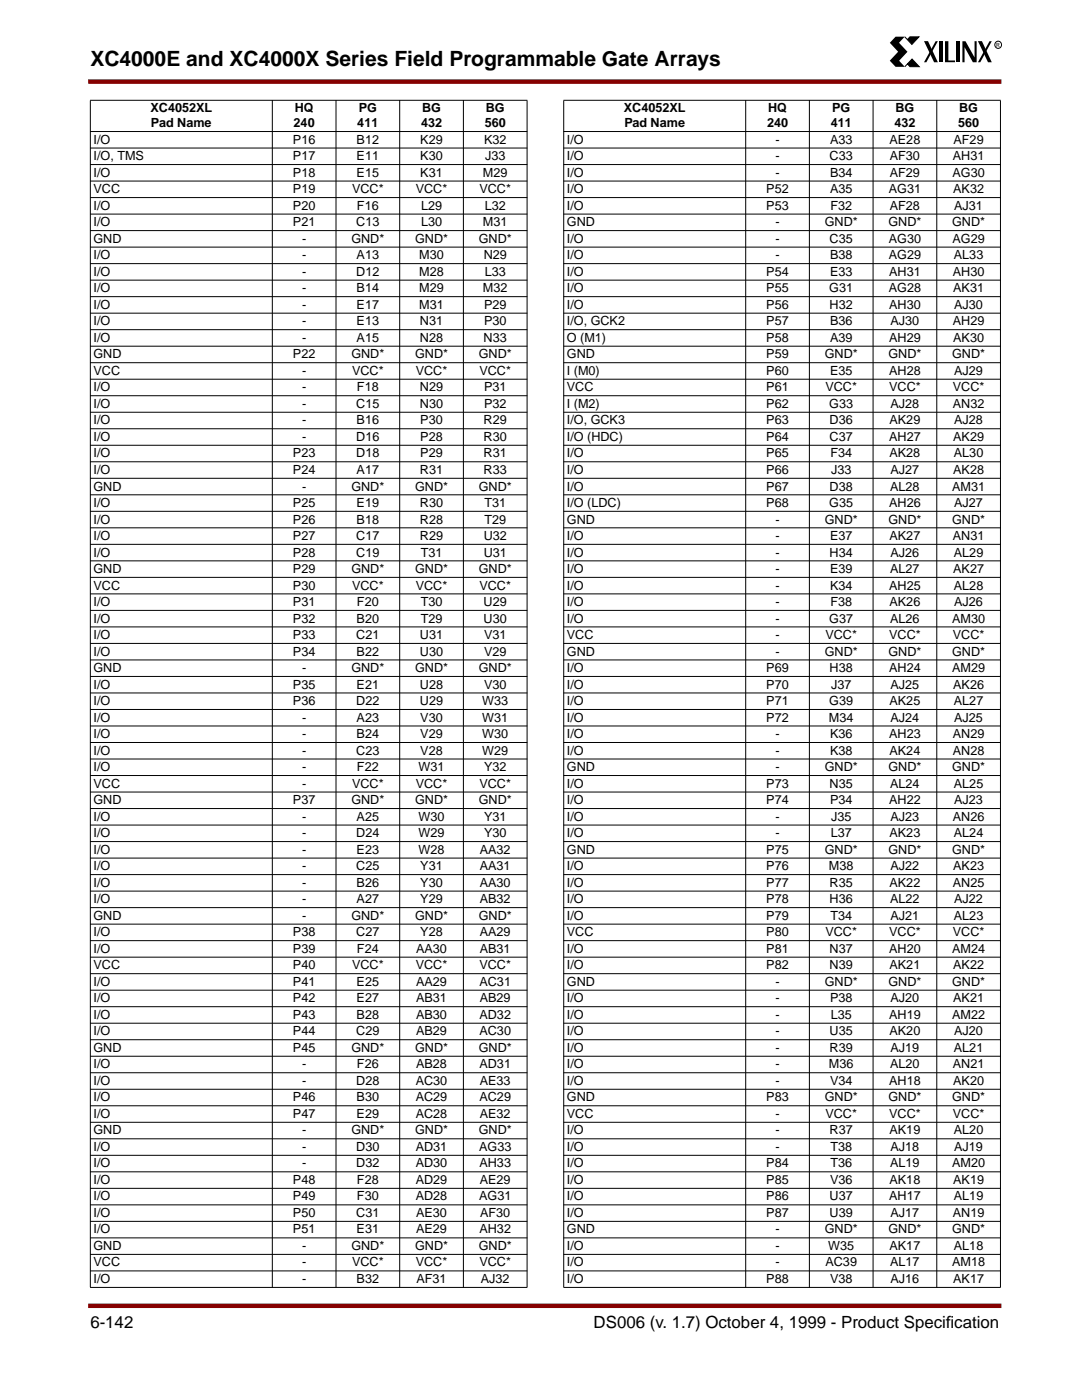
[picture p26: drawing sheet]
<svg xmlns="http://www.w3.org/2000/svg" width="216mm" height="279mm" viewBox="0 0 216 279" stroke-linecap="round" stroke-linejoin="round" font-family="sans-serif">
<defs><g id="words">
<text font-size="4.2" x="18" y="13.1">XC4000E and XC4000X Series Field Programmable Gate Arrays</text>
<g font-size="3.4">
<text x="18" y="265.1">6-142</text>
<text x="118.5" y="265.1">DS006 (v. 1.7) October 4, 1999 - Product Specif</text>
<text x="188.7" y="265.1">ication</text>
</g>
<g font-size="2.5">
<text x="30" y="22.4">XC4052XL</text>
<text x="58.8" y="22.4">HQ</text>
<text x="71.6" y="22.4">PG</text>
<text x="84.2" y="22.4">BG</text>
<text x="96.9" y="22.4">BG</text>
<text x="124.5" y="22.4">XC4052XL</text>
<text x="153.3" y="22.4">HQ</text>
<text x="166" y="22.4">PG</text>
<text x="178.7" y="22.4">BG</text>
<text x="191.4" y="22.4">BG</text>
<text x="18.7" y="28.7">I/O</text>
<text x="30.1" y="25.4">Pad Name</text>
<text x="58.5" y="28.7">P16</text>
<text x="58.6" y="25.4">240</text>
<text x="71.2" y="28.7">B12</text>
<text x="71.3" y="25.4">411</text>
<text x="83.9" y="28.7">K29</text>
<text x="84" y="25.4">432</text>
<text x="96.6" y="28.7">K32</text>
<text x="96.7" y="25.4">560</text>
<text x="113.1" y="28.7">I/O</text>
<text x="124.6" y="25.4">Pad Name</text>
<text x="153" y="25.4">240</text>
<text x="154.7" y="28.7">-</text>
<text x="165.6" y="28.7">A33</text>
<text x="165.8" y="25.4">411</text>
<text x="177.5" y="28.7">AE28</text>
<text x="178.5" y="25.4">432</text>
<text x="190.3" y="28.7">AF29</text>
<text x="191.2" y="25.4">560</text>
<text x="18.7" y="32">I/O, TMS</text>
<text x="18.7" y="35.3">I/O</text>
<text x="58.5" y="32">P17</text>
<text x="58.5" y="35.3">P18</text>
<text x="71.2" y="32">E11</text>
<text x="71.2" y="35.3">E15</text>
<text x="83.9" y="32">K30</text>
<text x="83.9" y="35.3">K31</text>
<text x="96.4" y="35.3">M29</text>
<text x="96.8" y="32">J33</text>
<text x="113.1" y="32">I/O</text>
<text x="113.1" y="35.3">I/O</text>
<text x="154.7" y="32">-</text>
<text x="154.7" y="35.3">-</text>
<text x="165.5" y="32">C33</text>
<text x="165.6" y="35.3">B34</text>
<text x="177.6" y="32">AF30</text>
<text x="177.6" y="35.3">AF29</text>
<text x="190.1" y="35.3">AG30</text>
<text x="190.1" y="32">AH31</text>
<text x="18.7" y="38.6">VCC</text>
<text x="18.7" y="41.9">I/O</text>
<text x="58.5" y="41.9">P20</text>
<text x="58.5" y="38.6">P19</text>
<text x="70.3" y="38.6">VCC*</text>
<text x="71.2" y="41.9">F16</text>
<text x="83" y="38.6">VCC*</text>
<text x="84" y="41.9">L29</text>
<text x="95.7" y="38.6">VCC*</text>
<text x="96.7" y="41.9">L32</text>
<text x="113.1" y="38.6">I/O</text>
<text x="113.1" y="41.9">I/O</text>
<text x="152.9" y="38.6">P52</text>
<text x="152.9" y="41.9">P53</text>
<text x="165.6" y="38.6">A35</text>
<text x="165.7" y="41.9">F32</text>
<text x="177.3" y="38.6">AG31</text>
<text x="177.6" y="41.9">AF28</text>
<text x="190.2" y="38.6">AK32</text>
<text x="190.4" y="41.9">AJ31</text>
<text x="18.7" y="45.2">I/O</text>
<text x="58.5" y="45.2">P21</text>
<text x="71.1" y="45.2">C13</text>
<text x="84" y="45.2">L30</text>
<text x="96.4" y="45.2">M31</text>
<text x="113.1" y="45.2">GND</text>
<text x="154.7" y="45.2">-</text>
<text x="164.6" y="45.2">GND*</text>
<text x="177.3" y="45.2">GND*</text>
<text x="190" y="45.2">GND*</text>
<text x="18.7" y="48.5">GND</text>
<text x="18.7" y="51.8">I/O</text>
<text x="60.3" y="48.5">-</text>
<text x="60.3" y="51.8">-</text>
<text x="70.1" y="48.5">GND*</text>
<text x="71.2" y="51.8">A13</text>
<text x="82.8" y="48.5">GND*</text>
<text x="83.7" y="51.8">M30</text>
<text x="95.5" y="48.5">GND*</text>
<text x="96.5" y="51.8">N29</text>
<text x="113.1" y="48.5">I/O</text>
<text x="113.1" y="51.8">I/O</text>
<text x="154.7" y="48.5">-</text>
<text x="154.7" y="51.8">-</text>
<text x="165.5" y="48.5">C35</text>
<text x="165.6" y="51.8">B38</text>
<text x="177.3" y="48.5">AG30</text>
<text x="177.3" y="51.8">AG29</text>
<text x="190.1" y="48.5">AG29</text>
<text x="190.3" y="51.8">AL33</text>
<text x="18.7" y="55.1">I/O</text>
<text x="18.7" y="58.4">I/O</text>
<text x="60.3" y="55.1">-</text>
<text x="60.3" y="58.4">-</text>
<text x="71.1" y="55.1">D12</text>
<text x="71.2" y="58.4">B14</text>
<text x="83.7" y="55.1">M28</text>
<text x="83.7" y="58.4">M29</text>
<text x="96.4" y="58.4">M32</text>
<text x="96.7" y="55.1">L33</text>
<text x="113.1" y="55.1">I/O</text>
<text x="113.1" y="58.4">I/O</text>
<text x="152.9" y="55.1">P54</text>
<text x="152.9" y="58.4">P55</text>
<text x="165.5" y="58.4">G31</text>
<text x="165.6" y="55.1">E33</text>
<text x="177.3" y="58.4">AG28</text>
<text x="177.4" y="55.1">AH31</text>
<text x="190.1" y="55.1">AH30</text>
<text x="190.2" y="58.4">AK31</text>
<text x="18.7" y="61.7">I/O</text>
<text x="18.7" y="64.9">I/O</text>
<text x="60.3" y="61.7">-</text>
<text x="60.3" y="64.9">-</text>
<text x="71.2" y="61.7">E17</text>
<text x="71.2" y="64.9">E13</text>
<text x="83.7" y="61.7">M31</text>
<text x="83.8" y="64.9">N31</text>
<text x="96.6" y="61.7">P29</text>
<text x="96.6" y="64.9">P30</text>
<text x="113.1" y="61.7">I/O</text>
<text x="113.1" y="64.9">I/O, GCK2</text>
<text x="152.9" y="61.7">P56</text>
<text x="152.9" y="64.9">P57</text>
<text x="165.5" y="61.7">H32</text>
<text x="165.6" y="64.9">B36</text>
<text x="177.4" y="61.7">AH30</text>
<text x="177.7" y="64.9">AJ30</text>
<text x="190.1" y="64.9">AH29</text>
<text x="190.4" y="61.7">AJ30</text>
<text x="18.7" y="68.2">I/O</text>
<text x="18.7" y="71.5">GND</text>
<text x="58.5" y="71.5">P22</text>
<text x="60.3" y="68.2">-</text>
<text x="70.1" y="71.5">GND*</text>
<text x="71.2" y="68.2">A15</text>
<text x="82.8" y="71.5">GND*</text>
<text x="83.8" y="68.2">N28</text>
<text x="95.5" y="71.5">GND*</text>
<text x="96.5" y="68.2">N33</text>
<text x="113.1" y="68.2">O (M1)</text>
<text x="113.1" y="71.5">GND</text>
<text x="152.9" y="68.2">P58</text>
<text x="152.9" y="71.5">P59</text>
<text x="164.6" y="71.5">GND*</text>
<text x="165.6" y="68.2">A39</text>
<text x="177.3" y="71.5">GND*</text>
<text x="177.4" y="68.2">AH29</text>
<text x="190" y="71.5">GND*</text>
<text x="190.2" y="68.2">AK30</text>
<text x="18.7" y="74.8">VCC</text>
<text x="60.3" y="74.8">-</text>
<text x="70.3" y="74.8">VCC*</text>
<text x="83" y="74.8">VCC*</text>
<text x="95.7" y="74.8">VCC*</text>
<text x="113.1" y="74.8">I (M0)</text>
<text x="152.9" y="74.8">P60</text>
<text x="165.6" y="74.8">E35</text>
<text x="177.4" y="74.8">AH28</text>
<text x="190.4" y="74.8">AJ29</text>
<text x="18.7" y="78.1">I/O</text>
<text x="18.7" y="81.4">I/O</text>
<text x="60.3" y="78.1">-</text>
<text x="60.3" y="81.4">-</text>
<text x="71.1" y="81.4">C15</text>
<text x="71.2" y="78.1">F18</text>
<text x="83.8" y="81.4">N30</text>
<text x="83.8" y="78.1">N29</text>
<text x="96.6" y="81.4">P32</text>
<text x="96.6" y="78.1">P31</text>
<text x="113.1" y="78.1">VCC</text>
<text x="113.1" y="81.4">I (M2)</text>
<text x="152.9" y="78.1">P61</text>
<text x="152.9" y="81.4">P62</text>
<text x="164.7" y="78.1">VCC*</text>
<text x="165.5" y="81.4">G33</text>
<text x="177.4" y="78.1">VCC*</text>
<text x="177.7" y="81.4">AJ28</text>
<text x="190.1" y="81.4">AN32</text>
<text x="190.1" y="78.1">VCC*</text>
<text x="18.7" y="84.7">I/O</text>
<text x="18.7" y="88">I/O</text>
<text x="60.3" y="84.7">-</text>
<text x="60.3" y="88">-</text>
<text x="71.1" y="88">D16</text>
<text x="71.2" y="84.7">B16</text>
<text x="83.9" y="84.7">P30</text>
<text x="83.9" y="88">P28</text>
<text x="96.5" y="84.7">R29</text>
<text x="96.5" y="88">R30</text>
<text x="113.1" y="84.7">I/O, GCK3</text>
<text x="113.1" y="88">I/O (HDC)</text>
<text x="152.9" y="84.7">P63</text>
<text x="152.9" y="88">P64</text>
<text x="165.5" y="84.7">D36</text>
<text x="165.5" y="88">C37</text>
<text x="177.4" y="88">AH27</text>
<text x="177.5" y="84.7">AK29</text>
<text x="190.2" y="88">AK29</text>
<text x="190.4" y="84.7">AJ28</text>
<text x="18.7" y="91.3">I/O</text>
<text x="18.7" y="94.6">I/O</text>
<text x="58.5" y="91.3">P23</text>
<text x="58.5" y="94.6">P24</text>
<text x="71.1" y="91.3">D18</text>
<text x="71.2" y="94.6">A17</text>
<text x="83.8" y="94.6">R31</text>
<text x="83.9" y="91.3">P29</text>
<text x="96.5" y="91.3">R31</text>
<text x="96.5" y="94.6">R33</text>
<text x="113.1" y="91.3">I/O</text>
<text x="113.1" y="94.6">I/O</text>
<text x="152.9" y="91.3">P65</text>
<text x="152.9" y="94.6">P66</text>
<text x="165.7" y="91.3">F34</text>
<text x="165.8" y="94.6">J33</text>
<text x="177.5" y="91.3">AK28</text>
<text x="177.7" y="94.6">AJ27</text>
<text x="190.2" y="94.6">AK28</text>
<text x="190.3" y="91.3">AL30</text>
<text x="18.7" y="97.9">GND</text>
<text x="18.7" y="101.2">I/O</text>
<text x="58.5" y="101.2">P25</text>
<text x="60.3" y="97.9">-</text>
<text x="70.1" y="97.9">GND*</text>
<text x="71.2" y="101.2">E19</text>
<text x="82.8" y="97.9">GND*</text>
<text x="83.8" y="101.2">R30</text>
<text x="95.5" y="97.9">GND*</text>
<text x="96.6" y="101.2">T31</text>
<text x="113.1" y="97.9">I/O</text>
<text x="113.1" y="101.2">I/O (LDC)</text>
<text x="152.9" y="97.9">P67</text>
<text x="152.9" y="101.2">P68</text>
<text x="165.5" y="101.2">G35</text>
<text x="165.5" y="97.9">D38</text>
<text x="177.4" y="101.2">AH26</text>
<text x="177.6" y="97.9">AL28</text>
<text x="190" y="97.9">AM31</text>
<text x="190.4" y="101.2">AJ27</text>
<text x="18.7" y="104.5">I/O</text>
<text x="18.7" y="107.8">I/O</text>
<text x="58.5" y="104.5">P26</text>
<text x="58.5" y="107.8">P27</text>
<text x="71.1" y="107.8">C17</text>
<text x="71.2" y="104.5">B18</text>
<text x="83.8" y="104.5">R28</text>
<text x="83.8" y="107.8">R29</text>
<text x="96.5" y="107.8">U32</text>
<text x="96.6" y="104.5">T29</text>
<text x="113.1" y="104.5">GND</text>
<text x="113.1" y="107.8">I/O</text>
<text x="154.7" y="104.5">-</text>
<text x="154.7" y="107.8">-</text>
<text x="164.6" y="104.5">GND*</text>
<text x="165.6" y="107.8">E37</text>
<text x="177.3" y="104.5">GND*</text>
<text x="177.5" y="107.8">AK27</text>
<text x="190" y="104.5">GND*</text>
<text x="190.1" y="107.8">AN31</text>
<text x="18.7" y="111.1">I/O</text>
<text x="58.5" y="111.1">P28</text>
<text x="71.1" y="111.1">C19</text>
<text x="83.9" y="111.1">T31</text>
<text x="96.5" y="111.1">U31</text>
<text x="113.1" y="111.1">I/O</text>
<text x="154.7" y="111.1">-</text>
<text x="165.5" y="111.1">H34</text>
<text x="177.7" y="111.1">AJ26</text>
<text x="190.3" y="111.1">AL29</text>
<text x="18.7" y="114.4">GND</text>
<text x="18.7" y="117.7">VCC</text>
<text x="58.5" y="114.4">P29</text>
<text x="58.5" y="117.7">P30</text>
<text x="70.1" y="114.4">GND*</text>
<text x="70.3" y="117.7">VCC*</text>
<text x="82.8" y="114.4">GND*</text>
<text x="83" y="117.7">VCC*</text>
<text x="95.5" y="114.4">GND*</text>
<text x="95.7" y="117.7">VCC*</text>
<text x="113.1" y="114.4">I/O</text>
<text x="113.1" y="117.7">I/O</text>
<text x="154.7" y="114.4">-</text>
<text x="154.7" y="117.7">-</text>
<text x="165.6" y="114.4">E39</text>
<text x="165.6" y="117.7">K34</text>
<text x="177.4" y="117.7">AH25</text>
<text x="177.6" y="114.4">AL27</text>
<text x="190.2" y="114.4">AK27</text>
<text x="190.3" y="117.7">AL28</text>
<text x="18.7" y="121">I/O</text>
<text x="18.7" y="124.2">I/O</text>
<text x="58.5" y="121">P31</text>
<text x="58.5" y="124.2">P32</text>
<text x="71.2" y="124.2">B20</text>
<text x="71.2" y="121">F20</text>
<text x="83.9" y="121">T30</text>
<text x="83.9" y="124.2">T29</text>
<text x="96.5" y="121">U29</text>
<text x="96.5" y="124.2">U30</text>
<text x="113.1" y="121">I/O</text>
<text x="113.1" y="124.2">I/O</text>
<text x="154.7" y="121">-</text>
<text x="154.7" y="124.2">-</text>
<text x="165.5" y="124.2">G37</text>
<text x="165.7" y="121">F38</text>
<text x="177.5" y="121">AK26</text>
<text x="177.6" y="124.2">AL26</text>
<text x="190" y="124.2">AM30</text>
<text x="190.4" y="121">AJ26</text>
<text x="18.7" y="127.5">I/O</text>
<text x="18.7" y="130.8">I/O</text>
<text x="58.5" y="127.5">P33</text>
<text x="58.5" y="130.8">P34</text>
<text x="71.1" y="127.5">C21</text>
<text x="71.2" y="130.8">B22</text>
<text x="83.8" y="130.8">U30</text>
<text x="83.8" y="127.5">U31</text>
<text x="96.6" y="130.8">V29</text>
<text x="96.6" y="127.5">V31</text>
<text x="113.1" y="127.5">VCC</text>
<text x="113.1" y="130.8">GND</text>
<text x="154.7" y="127.5">-</text>
<text x="154.7" y="130.8">-</text>
<text x="164.6" y="130.8">GND*</text>
<text x="164.7" y="127.5">VCC*</text>
<text x="177.3" y="130.8">GND*</text>
<text x="177.4" y="127.5">VCC*</text>
<text x="190" y="130.8">GND*</text>
<text x="190.1" y="127.5">VCC*</text>
<text x="18.7" y="134.1">GND</text>
<text x="18.7" y="137.4">I/O</text>
<text x="58.5" y="137.4">P35</text>
<text x="60.3" y="134.1">-</text>
<text x="70.1" y="134.1">GND*</text>
<text x="71.2" y="137.4">E21</text>
<text x="82.8" y="134.1">GND*</text>
<text x="83.8" y="137.4">U28</text>
<text x="95.5" y="134.1">GND*</text>
<text x="96.6" y="137.4">V30</text>
<text x="113.1" y="134.1">I/O</text>
<text x="113.1" y="137.4">I/O</text>
<text x="152.9" y="134.1">P69</text>
<text x="152.9" y="137.4">P70</text>
<text x="165.5" y="134.1">H38</text>
<text x="165.8" y="137.4">J37</text>
<text x="177.4" y="134.1">AH24</text>
<text x="177.7" y="137.4">AJ25</text>
<text x="190" y="134.1">AM29</text>
<text x="190.2" y="137.4">AK26</text>
<text x="18.7" y="140.7">I/O</text>
<text x="58.5" y="140.7">P36</text>
<text x="71.1" y="140.7">D22</text>
<text x="83.8" y="140.7">U29</text>
<text x="96.2" y="140.7">W33</text>
<text x="113.1" y="140.7">I/O</text>
<text x="152.9" y="140.7">P71</text>
<text x="165.5" y="140.7">G39</text>
<text x="177.5" y="140.7">AK25</text>
<text x="190.3" y="140.7">AL27</text>
<text x="18.7" y="144">I/O</text>
<text x="18.7" y="147.3">I/O</text>
<text x="60.3" y="144">-</text>
<text x="60.3" y="147.3">-</text>
<text x="71.2" y="144">A23</text>
<text x="71.2" y="147.3">B24</text>
<text x="83.9" y="144">V30</text>
<text x="83.9" y="147.3">V29</text>
<text x="96.2" y="144">W31</text>
<text x="96.2" y="147.3">W30</text>
<text x="113.1" y="144">I/O</text>
<text x="113.1" y="147.3">I/O</text>
<text x="152.9" y="144">P72</text>
<text x="154.7" y="147.3">-</text>
<text x="165.4" y="144">M34</text>
<text x="165.6" y="147.3">K36</text>
<text x="177.4" y="147.3">AH23</text>
<text x="177.7" y="144">AJ24</text>
<text x="190.1" y="147.3">AN29</text>
<text x="190.4" y="144">AJ25</text>
<text x="18.7" y="150.6">I/O</text>
<text x="18.7" y="153.9">I/O</text>
<text x="60.3" y="150.6">-</text>
<text x="60.3" y="153.9">-</text>
<text x="71.1" y="150.6">C23</text>
<text x="71.2" y="153.9">F22</text>
<text x="83.5" y="153.9">W31</text>
<text x="83.9" y="150.6">V28</text>
<text x="96.2" y="150.6">W29</text>
<text x="96.6" y="153.9">Y32</text>
<text x="113.1" y="150.6">I/O</text>
<text x="113.1" y="153.9">GND</text>
<text x="154.7" y="150.6">-</text>
<text x="154.7" y="153.9">-</text>
<text x="164.6" y="153.9">GND*</text>
<text x="165.6" y="150.6">K38</text>
<text x="177.3" y="153.9">GND*</text>
<text x="177.5" y="150.6">AK24</text>
<text x="190" y="153.9">GND*</text>
<text x="190.1" y="150.6">AN28</text>
<text x="18.7" y="157.2">VCC</text>
<text x="18.7" y="160.5">GND</text>
<text x="58.5" y="160.5">P37</text>
<text x="60.3" y="157.2">-</text>
<text x="70.1" y="160.5">GND*</text>
<text x="70.3" y="157.2">VCC*</text>
<text x="82.8" y="160.5">GND*</text>
<text x="83" y="157.2">VCC*</text>
<text x="95.5" y="160.5">GND*</text>
<text x="95.7" y="157.2">VCC*</text>
<text x="113.1" y="157.2">I/O</text>
<text x="113.1" y="160.5">I/O</text>
<text x="152.9" y="157.2">P73</text>
<text x="152.9" y="160.5">P74</text>
<text x="165.5" y="157.2">N35</text>
<text x="165.6" y="160.5">P34</text>
<text x="177.4" y="160.5">AH22</text>
<text x="177.6" y="157.2">AL24</text>
<text x="190.3" y="157.2">AL25</text>
<text x="190.4" y="160.5">AJ23</text>
<text x="18.7" y="163.8">I/O</text>
<text x="18.7" y="167.1">I/O</text>
<text x="60.3" y="163.8">-</text>
<text x="60.3" y="167.1">-</text>
<text x="71.1" y="167.1">D24</text>
<text x="71.2" y="163.8">A25</text>
<text x="83.5" y="163.8">W30</text>
<text x="83.5" y="167.1">W29</text>
<text x="96.6" y="163.8">Y31</text>
<text x="96.6" y="167.1">Y30</text>
<text x="113.1" y="163.8">I/O</text>
<text x="113.1" y="167.1">I/O</text>
<text x="154.7" y="163.8">-</text>
<text x="154.7" y="167.1">-</text>
<text x="165.8" y="167.1">L37</text>
<text x="165.8" y="163.8">J35</text>
<text x="177.5" y="167.1">AK23</text>
<text x="177.7" y="163.8">AJ23</text>
<text x="190.1" y="163.8">AN26</text>
<text x="190.3" y="167.1">AL24</text>
<text x="18.7" y="170.4">I/O</text>
<text x="18.7" y="173.7">I/O</text>
<text x="60.3" y="170.4">-</text>
<text x="60.3" y="173.7">-</text>
<text x="71.1" y="173.7">C25</text>
<text x="71.2" y="170.4">E23</text>
<text x="83.5" y="170.4">W28</text>
<text x="83.9" y="173.7">Y31</text>
<text x="95.7" y="170.4">AA32</text>
<text x="95.7" y="173.7">AA31</text>
<text x="113.1" y="170.4">GND</text>
<text x="113.1" y="173.7">I/O</text>
<text x="152.9" y="170.4">P75</text>
<text x="152.9" y="173.7">P76</text>
<text x="164.6" y="170.4">GND*</text>
<text x="165.4" y="173.7">M38</text>
<text x="177.3" y="170.4">GND*</text>
<text x="177.7" y="173.7">AJ22</text>
<text x="190" y="170.4">GND*</text>
<text x="190.2" y="173.7">AK23</text>
<text x="18.7" y="177">I/O</text>
<text x="60.3" y="177">-</text>
<text x="71.2" y="177">B26</text>
<text x="83.9" y="177">Y30</text>
<text x="95.7" y="177">AA30</text>
<text x="113.1" y="177">I/O</text>
<text x="152.9" y="177">P77</text>
<text x="165.5" y="177">R35</text>
<text x="177.5" y="177">AK22</text>
<text x="190.1" y="177">AN25</text>
<text x="18.7" y="180.3">I/O</text>
<text x="18.7" y="183.6">GND</text>
<text x="60.3" y="180.3">-</text>
<text x="60.3" y="183.6">-</text>
<text x="70.1" y="183.6">GND*</text>
<text x="71.2" y="180.3">A27</text>
<text x="82.8" y="183.6">GND*</text>
<text x="83.9" y="180.3">Y29</text>
<text x="95.5" y="183.6">GND*</text>
<text x="95.7" y="180.3">AB32</text>
<text x="113.1" y="180.3">I/O</text>
<text x="113.1" y="183.6">I/O</text>
<text x="152.9" y="180.3">P78</text>
<text x="152.9" y="183.6">P79</text>
<text x="165.5" y="180.3">H36</text>
<text x="165.7" y="183.6">T34</text>
<text x="177.6" y="180.3">AL22</text>
<text x="177.7" y="183.6">AJ21</text>
<text x="190.3" y="183.6">AL23</text>
<text x="190.4" y="180.3">AJ22</text>
<text x="18.7" y="186.8">I/O</text>
<text x="18.7" y="190.1">I/O</text>
<text x="58.5" y="186.8">P38</text>
<text x="58.5" y="190.1">P39</text>
<text x="71.1" y="186.8">C27</text>
<text x="71.2" y="190.1">F24</text>
<text x="83" y="190.1">AA30</text>
<text x="83.9" y="186.8">Y28</text>
<text x="95.7" y="190.1">AB31</text>
<text x="95.7" y="186.8">AA29</text>
<text x="113.1" y="186.8">VCC</text>
<text x="113.1" y="190.1">I/O</text>
<text x="152.9" y="186.8">P80</text>
<text x="152.9" y="190.1">P81</text>
<text x="164.7" y="186.8">VCC*</text>
<text x="165.5" y="190.1">N37</text>
<text x="177.4" y="190.1">AH20</text>
<text x="177.4" y="186.8">VCC*</text>
<text x="190" y="190.1">AM24</text>
<text x="190.1" y="186.8">VCC*</text>
<text x="18.7" y="193.4">VCC</text>
<text x="18.7" y="196.7">I/O</text>
<text x="58.5" y="196.7">P41</text>
<text x="58.5" y="193.4">P40</text>
<text x="70.3" y="193.4">VCC*</text>
<text x="71.2" y="196.7">E25</text>
<text x="83" y="193.4">VCC*</text>
<text x="83" y="196.7">AA29</text>
<text x="95.7" y="193.4">VCC*</text>
<text x="95.7" y="196.7">AC31</text>
<text x="113.1" y="193.4">I/O</text>
<text x="113.1" y="196.7">GND</text>
<text x="152.9" y="193.4">P82</text>
<text x="154.7" y="196.7">-</text>
<text x="164.6" y="196.7">GND*</text>
<text x="165.5" y="193.4">N39</text>
<text x="177.3" y="196.7">GND*</text>
<text x="177.5" y="193.4">AK21</text>
<text x="190" y="196.7">GND*</text>
<text x="190.2" y="193.4">AK22</text>
<text x="18.7" y="200">I/O</text>
<text x="18.7" y="203.3">I/O</text>
<text x="58.5" y="200">P42</text>
<text x="58.5" y="203.3">P43</text>
<text x="71.2" y="200">E27</text>
<text x="71.2" y="203.3">B28</text>
<text x="83" y="200">AB31</text>
<text x="83" y="203.3">AB30</text>
<text x="95.7" y="203.3">AD32</text>
<text x="95.7" y="200">AB29</text>
<text x="113.1" y="200">I/O</text>
<text x="113.1" y="203.3">I/O</text>
<text x="154.7" y="200">-</text>
<text x="154.7" y="203.3">-</text>
<text x="165.6" y="200">P38</text>
<text x="165.8" y="203.3">L35</text>
<text x="177.4" y="203.3">AH19</text>
<text x="177.7" y="200">AJ20</text>
<text x="190" y="203.3">AM22</text>
<text x="190.2" y="200">AK21</text>
<text x="18.7" y="206.6">I/O</text>
<text x="18.7" y="209.9">GND</text>
<text x="58.5" y="206.6">P44</text>
<text x="58.5" y="209.9">P45</text>
<text x="70.1" y="209.9">GND*</text>
<text x="71.1" y="206.6">C29</text>
<text x="82.8" y="209.9">GND*</text>
<text x="83" y="206.6">AB29</text>
<text x="95.5" y="209.9">GND*</text>
<text x="95.7" y="206.6">AC30</text>
<text x="113.1" y="206.6">I/O</text>
<text x="113.1" y="209.9">I/O</text>
<text x="154.7" y="206.6">-</text>
<text x="154.7" y="209.9">-</text>
<text x="165.5" y="206.6">U35</text>
<text x="165.5" y="209.9">R39</text>
<text x="177.5" y="206.6">AK20</text>
<text x="177.7" y="209.9">AJ19</text>
<text x="190.3" y="209.9">AL21</text>
<text x="190.4" y="206.6">AJ20</text>
<text x="18.7" y="213.2">I/O</text>
<text x="60.3" y="213.2">-</text>
<text x="71.2" y="213.2">F26</text>
<text x="83" y="213.2">AB28</text>
<text x="95.7" y="213.2">AD31</text>
<text x="113.1" y="213.2">I/O</text>
<text x="154.7" y="213.2">-</text>
<text x="165.4" y="213.2">M36</text>
<text x="177.6" y="213.2">AL20</text>
<text x="190.1" y="213.2">AN21</text>
<text x="18.7" y="216.5">I/O</text>
<text x="18.7" y="219.8">I/O</text>
<text x="58.5" y="219.8">P46</text>
<text x="60.3" y="216.5">-</text>
<text x="71.1" y="216.5">D28</text>
<text x="71.2" y="219.8">B30</text>
<text x="83" y="216.5">AC30</text>
<text x="83" y="219.8">AC29</text>
<text x="95.7" y="219.8">AC29</text>
<text x="95.7" y="216.5">AE33</text>
<text x="113.1" y="216.5">I/O</text>
<text x="113.1" y="219.8">GND</text>
<text x="152.9" y="219.8">P83</text>
<text x="154.7" y="216.5">-</text>
<text x="164.6" y="219.8">GND*</text>
<text x="165.6" y="216.5">V34</text>
<text x="177.3" y="219.8">GND*</text>
<text x="177.4" y="216.5">AH18</text>
<text x="190" y="219.8">GND*</text>
<text x="190.2" y="216.5">AK20</text>
<text x="18.7" y="223.1">I/O</text>
<text x="18.7" y="226.4">GND</text>
<text x="58.5" y="223.1">P47</text>
<text x="60.3" y="226.4">-</text>
<text x="70.1" y="226.4">GND*</text>
<text x="71.2" y="223.1">E29</text>
<text x="82.8" y="226.4">GND*</text>
<text x="83" y="223.1">AC28</text>
<text x="95.5" y="226.4">GND*</text>
<text x="95.7" y="223.1">AE32</text>
<text x="113.1" y="223.1">VCC</text>
<text x="113.1" y="226.4">I/O</text>
<text x="154.7" y="223.1">-</text>
<text x="154.7" y="226.4">-</text>
<text x="164.7" y="223.1">VCC*</text>
<text x="165.5" y="226.4">R37</text>
<text x="177.4" y="223.1">VCC*</text>
<text x="177.5" y="226.4">AK19</text>
<text x="190.1" y="223.1">VCC*</text>
<text x="190.3" y="226.4">AL20</text>
<text x="18.7" y="229.7">I/O</text>
<text x="18.7" y="233">I/O</text>
<text x="60.3" y="229.7">-</text>
<text x="60.3" y="233">-</text>
<text x="71.1" y="229.7">D30</text>
<text x="71.1" y="233">D32</text>
<text x="83" y="229.7">AD31</text>
<text x="83" y="233">AD30</text>
<text x="95.6" y="229.7">AG33</text>
<text x="95.7" y="233">AH33</text>
<text x="113.1" y="229.7">I/O</text>
<text x="113.1" y="233">I/O</text>
<text x="152.9" y="233">P84</text>
<text x="154.7" y="229.7">-</text>
<text x="165.7" y="233">T36</text>
<text x="165.7" y="229.7">T38</text>
<text x="177.6" y="233">AL19</text>
<text x="177.7" y="229.7">AJ18</text>
<text x="190" y="233">AM20</text>
<text x="190.4" y="229.7">AJ19</text>
<text x="18.7" y="236.3">I/O</text>
<text x="18.7" y="239.6">I/O</text>
<text x="58.5" y="236.3">P48</text>
<text x="58.5" y="239.6">P49</text>
<text x="71.2" y="236.3">F28</text>
<text x="71.2" y="239.6">F30</text>
<text x="83" y="236.3">AD29</text>
<text x="83" y="239.6">AD28</text>
<text x="95.6" y="239.6">AG31</text>
<text x="95.7" y="236.3">AE29</text>
<text x="113.1" y="236.3">I/O</text>
<text x="113.1" y="239.6">I/O</text>
<text x="152.9" y="236.3">P85</text>
<text x="152.9" y="239.6">P86</text>
<text x="165.5" y="239.6">U37</text>
<text x="165.6" y="236.3">V36</text>
<text x="177.4" y="239.6">AH17</text>
<text x="177.5" y="236.3">AK18</text>
<text x="190.2" y="236.3">AK19</text>
<text x="190.3" y="239.6">AL19</text>
<text x="18.7" y="242.9">I/O</text>
<text x="58.5" y="242.9">P50</text>
<text x="71.1" y="242.9">C31</text>
<text x="83" y="242.9">AE30</text>
<text x="95.8" y="242.9">AF30</text>
<text x="113.1" y="242.9">I/O</text>
<text x="152.9" y="242.9">P87</text>
<text x="165.5" y="242.9">U39</text>
<text x="177.7" y="242.9">AJ17</text>
<text x="190.1" y="242.9">AN19</text>
<text x="18.7" y="246.2">I/O</text>
<text x="18.7" y="249.4">GND</text>
<text x="58.5" y="246.2">P51</text>
<text x="60.3" y="249.4">-</text>
<text x="70.1" y="249.4">GND*</text>
<text x="71.2" y="246.2">E31</text>
<text x="82.8" y="249.4">GND*</text>
<text x="83" y="246.2">AE29</text>
<text x="95.5" y="249.4">GND*</text>
<text x="95.7" y="246.2">AH32</text>
<text x="113.1" y="246.2">GND</text>
<text x="113.1" y="249.4">I/O</text>
<text x="154.7" y="246.2">-</text>
<text x="154.7" y="249.4">-</text>
<text x="164.6" y="246.2">GND*</text>
<text x="165.3" y="249.4">W35</text>
<text x="177.3" y="246.2">GND*</text>
<text x="177.5" y="249.4">AK17</text>
<text x="190" y="246.2">GND*</text>
<text x="190.3" y="249.4">AL18</text>
<text x="18.7" y="252.7">VCC</text>
<text x="18.7" y="256">I/O</text>
<text x="60.3" y="252.7">-</text>
<text x="60.3" y="256">-</text>
<text x="70.3" y="252.7">VCC*</text>
<text x="71.2" y="256">B32</text>
<text x="83" y="252.7">VCC*</text>
<text x="83.1" y="256">AF31</text>
<text x="95.7" y="252.7">VCC*</text>
<text x="95.9" y="256">AJ32</text>
<text x="113.1" y="252.7">I/O</text>
<text x="113.1" y="256">I/O</text>
<text x="152.9" y="256">P88</text>
<text x="154.7" y="252.7">-</text>
<text x="164.7" y="252.7">AC39</text>
<text x="165.6" y="256">V38</text>
<text x="177.6" y="252.7">AL17</text>
<text x="177.7" y="256">AJ16</text>
<text x="190" y="252.7">AM18</text>
<text x="190.2" y="256">AK17</text>
</g>
<text font-size="1.1" x="198.8" y="9.3">R</text>
</g></defs>
<path d="M178.7 7.3h1.8l-1.1 1.2 1.7 1.8-1.7 1.8 1.1 1.2h-1.8l-1.2-1.2 1.7-1.8-1.6-1.8zM184.4 8.2h.8l1.9 4.2h-.7zM186.7 8.2h.4l-2.3 4.2h-.4zM187.3 8.2h.7v4.2h-.7zM188.6 8.2h.6v3.9h1.4v.3h-2zM190.9 8.2h.7v4.2h-.7zM192 8.2h.7l1.8 3.3v-3.3h.4v4.2h-.8l-1.6-3v3h-.5zM195.1 8.2h.8l2 4.2h-.8zM197.5 8.2h.4l-2.3 4.2h-.5z" fill="#000"/>
<path d="M180.5 7.3l.6 .6 .5-.5h1.8l-1.4 1.5zM182 11.8l1.4 1.5h-1.8l-.5-.5-.6 .5z" fill="#000" stroke="#000" stroke-width=".2"/>
<circle cx="199.2" cy="9" r=".7" fill="none" stroke="#000" stroke-width=".2"/>
<path d="M18 16.3h181.4M18 260.6h181.4" fill="none" stroke="#850000" stroke-width=".88"/>
<path d="M18 262.9h181.4v4.3h-181.4z" fill-rule="evenodd" fill="#fff"/>
<g fill="#000" stroke="#000" stroke-width=".2">
<path d="M18 20h87.2zM18 26.2h87.2zM18 29.5h87.2zM18 32.8h87.2zM18 36.1h87.2zM18 39.4h87.2zM112.4 20h87.3zM112.4 26.2h87.3zM112.4 29.5h87.3zM112.4 32.8h87.3zM112.4 36.1h87.3zM112.4 39.4h87.3z"/>
<path d="M18 42.7h87.2zM18 46h87.2zM18 49.3h87.2zM18 52.6h87.2zM18 55.9h87.2zM18 59.2h87.2zM112.4 42.7h87.3zM112.4 46h87.3zM112.4 49.3h87.3zM112.4 52.6h87.3zM112.4 55.9h87.3zM112.4 59.2h87.3z"/>
<path d="M18 62.5h87.2zM18 65.8h87.2zM18 69.1h87.2zM18 72.4h87.2zM18 75.7h87.2zM18 79h87.2zM112.4 62.5h87.3zM112.4 65.8h87.3zM112.4 69.1h87.3zM112.4 72.4h87.3zM112.4 75.7h87.3zM112.4 79h87.3z"/>
<path d="M18 82.3h87.2zM18 85.6h87.2zM18 88.9h87.2zM18 92.2h87.2zM18 95.5h87.2zM18 98.7h87.2zM112.4 82.3h87.3zM112.4 85.6h87.3zM112.4 88.9h87.3zM112.4 92.2h87.3zM112.4 95.5h87.3zM112.4 98.7h87.3z"/>
<path d="M18 102h87.2zM18 105.3h87.2zM18 108.6h87.2zM18 111.9h87.2zM18 115.2h87.2zM18 118.5h87.2zM112.4 102h87.3zM112.4 105.3h87.3zM112.4 108.6h87.3zM112.4 111.9h87.3zM112.4 115.2h87.3zM112.4 118.5h87.3z"/>
<path d="M18 121.8h87.2zM18 125.1h87.2zM18 128.4h87.2zM18 131.7h87.2zM18 135h87.2zM18 138.3h87.2zM112.4 121.8h87.3zM112.4 125.1h87.3zM112.4 128.4h87.3zM112.4 131.7h87.3zM112.4 135h87.3zM112.4 138.3h87.3z"/>
<path d="M18 141.6h87.2zM18 144.9h87.2zM18 148.2h87.2zM18 151.5h87.2zM18 154.8h87.2zM18 158.1h87.2zM112.4 141.6h87.3zM112.4 144.9h87.3zM112.4 148.2h87.3zM112.4 151.5h87.3zM112.4 154.8h87.3zM112.4 158.1h87.3z"/>
<path d="M18 161.4h87.2zM18 164.7h87.2zM18 168h87.2zM18 171.2h87.2zM18 174.5h87.2zM18 177.8h87.2zM112.4 161.4h87.3zM112.4 164.7h87.3zM112.4 168h87.3zM112.4 171.2h87.3zM112.4 174.5h87.3zM112.4 177.8h87.3z"/>
<path d="M18 181.1h87.2zM18 184.4h87.2zM18 187.7h87.2zM18 191h87.2zM18 194.3h87.2zM18 197.6h87.2zM112.4 181.1h87.3zM112.4 184.4h87.3zM112.4 187.7h87.3zM112.4 191h87.3zM112.4 194.3h87.3zM112.4 197.6h87.3z"/>
<path d="M18 200.9h87.2zM18 204.2h87.2zM18 207.5h87.2zM18 210.8h87.2zM18 214.1h87.2zM18 217.4h87.2zM112.4 200.9h87.3zM112.4 204.2h87.3zM112.4 207.5h87.3zM112.4 210.8h87.3zM112.4 214.1h87.3zM112.4 217.4h87.3z"/>
<path d="M18 220.7h87.2zM18 224h87.2zM18 227.3h87.2zM18 230.6h87.2zM18 233.9h87.2zM18 237.2h87.2zM112.4 220.7h87.3zM112.4 224h87.3zM112.4 227.3h87.3zM112.4 230.6h87.3zM112.4 233.9h87.3zM112.4 237.2h87.3z"/>
<path d="M18 20.1v236.8zM54.3 20v237zM67 20v237zM79.8 20v237zM92.5 20v237zM105.2 20.1v236.8zM18 240.5h87.2zM18 243.8h87.2zM18 247h87.2zM18 250.3h87.2zM18 253.6h87.2zM18 256.9h87.2z"/>
<path d="M112.5 20.1v236.8zM148.8 20v237zM161.5 20v237zM174.2 20v237zM186.9 20v237zM199.6 20.1v236.8zM112.4 240.5h87.3zM112.4 243.8h87.3zM112.4 247h87.3zM112.4 250.3h87.3zM112.4 253.6h87.3zM112.4 256.9h87.3z"/>
</g>
<use href="#words"/>
</svg>
